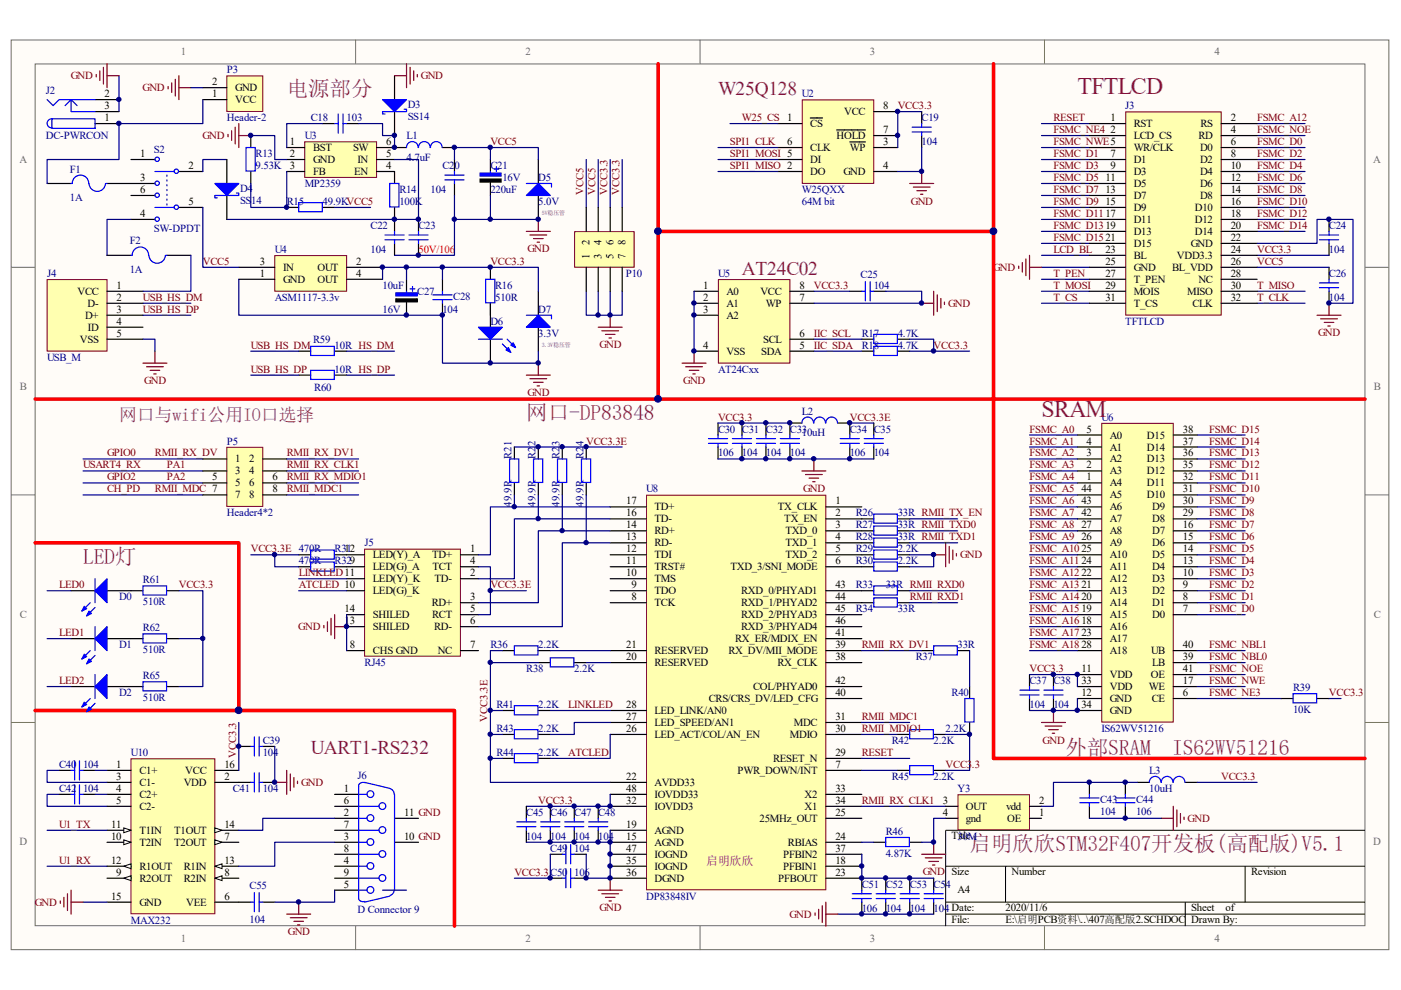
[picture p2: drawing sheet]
<svg xmlns="http://www.w3.org/2000/svg" width="297mm" height="210mm" viewBox="0 0 297 210" stroke-linecap="round" stroke-linejoin="round" font-family="sans-serif">
<defs><g id="words">
<g font-size="5" fill="#800080">
<text x="228.4" y="19.9">TFTLCD</text>
<text x="220.8" y="88.5">SRAM</text>
</g>
<g font-size="4.6" fill="#800080">
<text x="60.8" y="20.4">电源部分</text>
<text x="111.6" y="89">网口-DP83848</text>
<text x="17.6" y="119.5">LED灯</text>
<text x="225.9" y="160.1">外部SRAM</text>
<text x="248.5" y="160.1">IS62WV51216</text>
<text x="205.6" y="180.4">启明欣欣STM32F407开发板(高配版)V5.1</text>
</g>
<g font-size="4.1" fill="#800080">
<text x="152.2" y="20.2">W25Q128</text>
<text x="157.3" y="58.3">AT24C02</text>
<text x="65.9" y="159.9">UART1-RS232</text>
</g>
<text font-size="3.8" fill="#800080" x="25.2" y="89.2">网口与wifi公用IO口选择</text>
<text font-size="2.5" fill="#800080" x="149.7" y="183.3">启明欣欣</text>
<g font-size="2.3" fill="#696969">
<text x="38.4" y="11.7">1</text>
<text x="111.4" y="11.7">2</text>
<text x="184.4" y="11.7">3</text>
<text x="257.5" y="11.7">4</text>
<text x="4.1" y="34.5">A</text>
<text x="291.2" y="34.5">A</text>
<text x="4.2" y="82.7">B</text>
<text x="291.3" y="82.7">B</text>
<text x="4.2" y="131">C</text>
<text x="291.3" y="131">C</text>
<text x="4.1" y="179.3">D</text>
<text x="291.2" y="179.3">D</text>
<text x="38.4" y="199.7">1</text>
<text x="111.4" y="199.7">2</text>
<text x="184.4" y="199.7">3</text>
<text x="257.5" y="199.7">4</text>
</g>
<g font-size="2.3" fill="#800000">
<text x="15" y="16.8">GND</text>
<text x="89.2" y="16.8">GND</text>
<text x="30.2" y="19.3">GND</text>
<text x="190.3" y="23.1">VCC3.3</text>
<text x="42.9" y="29.5">GND</text>
<text x="157.3" y="25.7">W25_CS 1</text>
<text x="223.4" y="28.2">FSMC_NE4</text>
<text x="223.4" y="25.7">RESET</text>
<text x="266.5" y="25.7">FSMC_A12</text>
<text x="266.5" y="28.2">FSMC_NOE</text>
<text x="104" y="30.7">VCC5</text>
<text x="154.8" y="30.7">SPI1_CLK</text>
<text x="154.8" y="33.3">SPI1_MOSI 5</text>
<text x="154.8" y="35.8">SPI1_MISO 2</text>
<text x="223.4" y="30.7">FSMC_NWE5</text>
<text x="223.4" y="33.3">FSMC_D1</text>
<text x="223.4" y="35.8">FSMC_D3</text>
<text x="266.5" y="30.7">FSMC_D0</text>
<text x="266.5" y="33.3">FSMC_D2</text>
<text x="266.5" y="35.8">FSMC_D4</text>
<text x="123.7" y="41.4" transform="rotate(-90 123.7 41.4)">VCC5</text>
<text x="126.2" y="41.4" transform="rotate(-90 126.2 41.4)">VCC5</text>
<text x="128.8" y="41.4" transform="rotate(-90 128.8 41.4)">VCC3.3</text>
<text x="131.3" y="41.4" transform="rotate(-90 131.3 41.4)">VCC3.3</text>
<text x="223.4" y="38.4">FSMC_D5</text>
<text x="223.4" y="40.9">FSMC_D7</text>
<text x="266.5" y="38.4">FSMC_D6</text>
<text x="266.5" y="40.9">FSMC_D8</text>
<text x="193.1" y="43.4">GND</text>
<text x="223.4" y="43.4">FSMC_D9</text>
<text x="223.4" y="46">FSMC_D1117</text>
<text x="266.5" y="43.4">FSMC_D10</text>
<text x="266.5" y="46">FSMC_D12</text>
<text x="111.8" y="53.5">GND</text>
<text x="223.4" y="48.5">FSMC_D1319</text>
<text x="223.4" y="51.1">FSMC_D1521</text>
<text x="223.4" y="53.6">LCD_BL</text>
<text x="266.5" y="48.5">FSMC_D14</text>
<text x="266.5" y="53.6">VCC3.3</text>
<text x="43" y="56.1">VCC5</text>
<text x="104" y="56.1">VCC3.3</text>
<text x="210.6" y="57.4">GND</text>
<text x="223.4" y="58.7">T_PEN</text>
<text x="266.5" y="56.1">VCC5</text>
<text x="30.3" y="63.8">USB_HS_DM</text>
<text x="172.6" y="61.2">VCC3.3</text>
<text x="201" y="65">GND</text>
<text x="223.4" y="63.8">T_CS</text>
<text x="223.4" y="61.2">T_MOSI</text>
<text x="266.5" y="61.2">T_MISO</text>
<text x="266.5" y="63.8">T_CLK</text>
<text x="30.3" y="66.3">USB_HS_DP</text>
<text x="172.6" y="71.4">IIC_SCL</text>
<text x="279.5" y="71.3">GND</text>
<text x="53.2" y="73.9">USB_HS_DM</text>
<text x="127.1" y="73.8">GND</text>
<text x="172.6" y="73.9">IIC_SDA</text>
<text x="198" y="73.9">VCC3.3</text>
<text x="30.6" y="81.5">GND</text>
<text x="53.2" y="79">USB_HS_DP</text>
<text x="144.9" y="81.5">GND</text>
<text x="111.8" y="84">GND</text>
<text x="152.2" y="89.2">VCC3.3</text>
<text x="180.2" y="89.2">VCC3.3E</text>
<text x="124.3" y="94.2">VCC3.3E</text>
<text x="218.3" y="91.7">FSMC_A0</text>
<text x="218.3" y="94.2">FSMC_A1</text>
<text x="256.4" y="94.2">FSMC_D14</text>
<text x="256.4" y="91.7">FSMC_D15</text>
<text x="17.6" y="99.3">USART4_RX</text>
<text x="22.7" y="101.9">GPIO2</text>
<text x="22.7" y="96.8">GPIO0</text>
<text x="32.9" y="96.8">RMII_RX_DV</text>
<text x="35.4" y="99.3">PA1</text>
<text x="35.4" y="101.9">PA2</text>
<text x="60.8" y="96.8">RMII_RX_DV1</text>
<text x="60.8" y="99.3">RMII_RX_CLK1</text>
<text x="60.8" y="101.9">RMII_RX_MDIO1</text>
<text x="218.3" y="96.8">FSMC_A2</text>
<text x="218.3" y="99.3">FSMC_A3</text>
<text x="218.3" y="101.9">FSMC_A4</text>
<text x="256.4" y="101.9">FSMC_D11</text>
<text x="256.4" y="99.3">FSMC_D12</text>
<text x="256.4" y="96.8">FSMC_D13</text>
<text x="22.7" y="104.4">CH_PD</text>
<text x="32.9" y="104.4">RMII_MDC 7</text>
<text x="60.8" y="104.4">RMII_MDC1</text>
<text x="170.3" y="104.3">GND</text>
<text x="218.3" y="104.4">FSMC_A5</text>
<text x="218.3" y="106.9">FSMC_A6</text>
<text x="256.4" y="106.9">FSMC_D9</text>
<text x="256.4" y="104.4">FSMC_D10</text>
<text x="218.3" y="109.5">FSMC_A7</text>
<text x="218.3" y="112">FSMC_A8</text>
<text x="256.4" y="112">FSMC_D7</text>
<text x="256.4" y="109.5">FSMC_D8</text>
<text x="53.2" y="117.1">VCC3.3E 470R</text>
<text x="203.5" y="118.4">GND</text>
<text x="218.3" y="114.6">FSMC_A9</text>
<text x="218.3" y="117.1">FSMC_A1025</text>
<text x="218.3" y="119.6">FSMC_A1124</text>
<text x="256.4" y="119.6">FSMC_D4</text>
<text x="256.4" y="117.1">FSMC_D5</text>
<text x="256.4" y="114.6">FSMC_D6</text>
<text x="12.5" y="124.7">LED0</text>
<text x="37.9" y="124.7">VCC3.3</text>
<text x="63.3" y="124.7">ATCLED 10</text>
<text x="63.3" y="122.2">LINKLED11</text>
<text x="104" y="124.7">VCC3.3E</text>
<text x="218.3" y="122.2">FSMC_A1222</text>
<text x="218.3" y="124.7">FSMC_A1321</text>
<text x="256.4" y="124.7">FSMC_D2</text>
<text x="256.4" y="122.2">FSMC_D3</text>
<text x="192.9" y="127.3">RMII_RXD1</text>
<text x="218.3" y="127.3">FSMC_A1420</text>
<text x="218.3" y="129.8">FSMC_A1519</text>
<text x="256.4" y="129.8">FSMC_D0</text>
<text x="256.4" y="127.3">FSMC_D1</text>
<text x="12.5" y="134.9">LED1</text>
<text x="63.2" y="133.6">GND</text>
<text x="182.7" y="137.4">RMII_RX_DV1</text>
<text x="218.3" y="132.3">FSMC_A1618</text>
<text x="218.3" y="134.9">FSMC_A1723</text>
<text x="218.3" y="137.4">FSMC_A1828</text>
<text x="256.4" y="137.4">FSMC_NBL1</text>
<text x="218.3" y="142.5">VCC3.3</text>
<text x="256.4" y="140">FSMC_NBL0</text>
<text x="256.4" y="142.5">FSMC_NOE</text>
<text x="12.5" y="145">LED2</text>
<text x="256.4" y="145">FSMC_NWE</text>
<text x="256.4" y="147.6">FSMC_NE3</text>
<text x="281.8" y="147.6">VCC3.3</text>
<text x="103.4" y="153.2" transform="rotate(-90 103.4 153.2)">VCC3.3E</text>
<text x="120.5" y="150.1">LINKLED</text>
<text x="182.7" y="152.7">RMII_MDC1</text>
<text x="182.7" y="155.2">RMII_MDIO1</text>
<text x="50" y="160.8" transform="rotate(-90 50 160.8)">VCC3.3</text>
<text x="120.5" y="160.3">ATCLED</text>
<text x="182.7" y="160.3">RESET</text>
<text x="221.1" y="157.7">GND</text>
<text x="63.8" y="166.6">GND</text>
<text x="200.5" y="162.8">VCC3.3</text>
<text x="258.9" y="165.4">VCC3.3</text>
<text x="114.1" y="170.4">VCC3.3</text>
<text x="182.7" y="170.4">RMII_RX_CLK1</text>
<text x="12.5" y="175.5">U1_TX</text>
<text x="251.8" y="174.3">GND</text>
<text x="12.5" y="183.1">U1_RX</text>
<text x="109.1" y="185.7">VCC3.3C50</text>
<text x="195.7" y="185.6">GND</text>
<text x="7.4" y="192">GND</text>
<text x="127.1" y="193.2">GND</text>
<text x="167.4" y="194.6">GND</text>
<text x="61" y="198.3">GND</text>
</g>
<g font-size="2.3" fill="#000080">
<text x="48.1" y="15.5">P3</text>
<text x="9.7" y="19.8">J2</text>
<text x="86.4" y="22.9">D3</text>
<text x="170" y="20.6">U2</text>
<text x="238.6" y="23.1">J3</text>
<text x="9.7" y="29.5">DC-PWRCON</text>
<text x="48.1" y="25.7">Header-2</text>
<text x="64.6" y="29.5">U3</text>
<text x="65.9" y="25.7">C18</text>
<text x="73.5" y="25.7">103</text>
<text x="86.2" y="29.5">L1</text>
<text x="86.4" y="25.4">SS14</text>
<text x="195.4" y="25.7">C19</text>
<text x="32.6" y="32.5">S2</text>
<text x="54.2" y="35.8">9.53K</text>
<text x="54.2" y="33.3">R13</text>
<text x="86.2" y="34.1">4.7uF</text>
<text x="93.8" y="35.8">C20</text>
<text x="104" y="35.8">C21</text>
<text x="195.4" y="30.7">104</text>
<text x="14.8" y="36.6">F1</text>
<text x="50.9" y="40.7">D4</text>
<text x="64.6" y="39.6">MP2359</text>
<text x="84.7" y="40.9">R14</text>
<text x="91.3" y="40.9">104</text>
<text x="104" y="40.9">220uF</text>
<text x="106.5" y="38.4">16V</text>
<text x="114.1" y="38.4">D5</text>
<text x="170" y="40.9">W25QXX</text>
<text x="14.8" y="42.7">1A</text>
<text x="50.9" y="43.2">SS14</text>
<text x="60.8" y="43.4">R15</text>
<text x="68.4" y="43.4">49.9KVCC5</text>
<text x="84.7" y="43.4">100K</text>
<text x="114.1" y="43.4">5.0V</text>
<text x="170" y="43.4">64M bit</text>
<text x="27.5" y="51.8">F2</text>
<text x="32.6" y="49.3">SW-DPDT</text>
<text x="58.3" y="53.6">U4</text>
<text x="78.6" y="53.6">104</text>
<text x="78.6" y="48.5">C22</text>
<text x="88.7" y="48.5">C23</text>
<text x="281.8" y="53.6">104</text>
<text x="281.8" y="48.5">C24</text>
<text x="10" y="58.7">J4</text>
<text x="27.5" y="57.9">1A</text>
<text x="132.7" y="58.7">P10</text>
<text x="152.2" y="58.7">U5</text>
<text x="182.5" y="58.9">C25</text>
<text x="281.8" y="58.7">C26</text>
<text x="58.3" y="63.8">ASM1117-3.3v</text>
<text x="81.1" y="61.2">10uF</text>
<text x="88.5" y="62.5">C27</text>
<text x="96.1" y="63.5">C28</text>
<text x="105" y="63.8">510R</text>
<text x="105" y="61.2">R16</text>
<text x="185.3" y="61.2">104</text>
<text x="281.8" y="63.8">104</text>
<text x="81.1" y="66.3">16V</text>
<text x="93.8" y="66.3">104</text>
<text x="104" y="68.8">D6</text>
<text x="114.1" y="71.4">3.3V</text>
<text x="114.1" y="66.3">D7</text>
<text x="182.7" y="71.4">R17</text>
<text x="190.3" y="71.4">4.7K</text>
<text x="238.6" y="68.8">TFTLCD</text>
<text x="10" y="76.5">USB_M</text>
<text x="66.4" y="72.7">R59</text>
<text x="71" y="73.9">10R HS_DM</text>
<text x="182.7" y="73.9">R18</text>
<text x="190.3" y="73.9">4.7K</text>
<text x="66.6" y="82.8">R60</text>
<text x="71" y="79">10R HS_DP</text>
<text x="152.2" y="79">AT24Cxx</text>
<text x="170" y="87.9">L2</text>
<text x="233.5" y="89.2">U6</text>
<text x="48.1" y="94.2">P5</text>
<text x="152.2" y="91.7">C30 C31 C32 C33</text>
<text x="170" y="92.5">10uH</text>
<text x="180.2" y="91.7">C34 C35</text>
<text x="108.5" y="97.3" transform="rotate(-90 108.5 97.3)">R21</text>
<text x="113.5" y="97.3" transform="rotate(-90 113.5 97.3)">R22</text>
<text x="118.6" y="97.3" transform="rotate(-90 118.6 97.3)">R23</text>
<text x="123.7" y="97.3" transform="rotate(-90 123.7 97.3)">R24</text>
<text x="152.2" y="96.8">106</text>
<text x="157.3" y="96.8">104</text>
<text x="162.4" y="96.8">104</text>
<text x="167.5" y="96.8">104</text>
<text x="180.2" y="96.8">106</text>
<text x="185.3" y="96.8">104</text>
<text x="108.5" y="107.5" transform="rotate(-90 108.5 107.5)">49.9R</text>
<text x="113.5" y="107.5" transform="rotate(-90 113.5 107.5)">49.9R</text>
<text x="118.6" y="107.5" transform="rotate(-90 118.6 107.5)">49.9R</text>
<text x="123.7" y="107.5" transform="rotate(-90 123.7 107.5)">49.9R</text>
<text x="137" y="104.4">U8</text>
<text x="48.1" y="109.5">Header4*2</text>
<text x="181.4" y="109.5">R26</text>
<text x="181.4" y="112">R27</text>
<text x="190.3" y="109.5">33R RMII_TX_EN</text>
<text x="190.3" y="112">33R RMII_TXD0</text>
<text x="63.3" y="119.6">470R</text>
<text x="71" y="119.6">R329</text>
<text x="71" y="117.1">R31</text>
<text x="77.3" y="115.8">J5</text>
<text x="181.4" y="114.6">R28</text>
<text x="181.4" y="117.1">R29</text>
<text x="181.4" y="119.6">R30</text>
<text x="190.3" y="114.6">33R RMII_TXD1</text>
<text x="190.3" y="117.1">2.2K</text>
<text x="190.3" y="119.6">2.2K</text>
<text x="30.3" y="123.7">R61</text>
<text x="181.4" y="124.7">R33</text>
<text x="187.8" y="124.7">33R RMII_RXD0</text>
<text x="25.2" y="127.3">D0</text>
<text x="30.3" y="128.3">510R</text>
<text x="181.4" y="129.8">R34</text>
<text x="190.3" y="129.8">33R</text>
<text x="25.2" y="137.4">D1</text>
<text x="30.3" y="133.9">R62</text>
<text x="104" y="137.4">R36</text>
<text x="114.1" y="137.4">2.2K</text>
<text x="203" y="137.4">33R</text>
<text x="30.3" y="138.4">510R</text>
<text x="77.3" y="141.2">RJ45</text>
<text x="111.6" y="142.5">R38</text>
<text x="121.8" y="142.5">2.2K</text>
<text x="194.1" y="140">R37</text>
<text x="25.2" y="147.6">D2</text>
<text x="30.3" y="148.6">510R</text>
<text x="30.3" y="144">R65</text>
<text x="201.8" y="147.6">R40</text>
<text x="218.3" y="145">C37 C38</text>
<text x="274.2" y="146.6">R39</text>
<text x="105.2" y="150.1">R41</text>
<text x="105.2" y="155.2">R43</text>
<text x="114.1" y="150.1">2.2K</text>
<text x="114.1" y="155.2">2.2K</text>
<text x="200.5" y="155.2">2.2K</text>
<text x="218.3" y="150.1">104</text>
<text x="223.4" y="150.1">104</text>
<text x="233.5" y="155.2">IS62WV51216</text>
<text x="274.2" y="151.1">10K</text>
<text x="27.8" y="160.3">U10</text>
<text x="55.7" y="160.3">104</text>
<text x="55.7" y="157.7">C39</text>
<text x="105.2" y="160.3">R44</text>
<text x="114.1" y="160.3">2.2K</text>
<text x="189.1" y="157.7">R42</text>
<text x="198" y="157.7">2.2K</text>
<text x="12.5" y="162.8">C40</text>
<text x="12.5" y="167.9">C42</text>
<text x="17.6" y="162.8">104</text>
<text x="17.6" y="167.9">104</text>
<text x="49.4" y="167.9">C41</text>
<text x="55.7" y="167.9">104</text>
<text x="75.8" y="165.1">J6</text>
<text x="189.1" y="165.4">R45</text>
<text x="198" y="165.4">2.2K</text>
<text x="203" y="167.9">Y3</text>
<text x="243.7" y="167.9">10uH</text>
<text x="243.7" y="164.1">L3</text>
<text x="111.6" y="173">C45 C46 C47 C48</text>
<text x="233.3" y="172.7">104</text>
<text x="233.3" y="170.2">C43</text>
<text x="240.9" y="172.7">106</text>
<text x="240.9" y="170.2">C44</text>
<text x="111.6" y="178.1">104</text>
<text x="116.7" y="178.1">104</text>
<text x="121.8" y="178.1">104</text>
<text x="126.8" y="178.1">104</text>
<text x="187.8" y="177.1">R46</text>
<text x="203" y="178.1">30M</text>
<text x="116.7" y="180.6">C49</text>
<text x="121.8" y="180.6">104</text>
<text x="121.8" y="185.7">106</text>
<text x="187.8" y="181.6">4.87K</text>
<text x="52.9" y="188.5">C55</text>
<text x="137" y="190.8">DP83848IV</text>
<text x="182.7" y="188.2">C51 C52 C53 C54</text>
<text x="27.8" y="195.8">MAX232</text>
<text x="52.9" y="195.6">104</text>
<text x="75.8" y="193.6">D Connector 9</text>
<text x="182.7" y="193.3">106</text>
<text x="187.8" y="193.3">104</text>
<text x="192.9" y="193.3">104</text>
<text x="198" y="193.3">104 Date:</text>
</g>
<g font-size="2.3">
<text x="22.2" y="20.6">2</text>
<text x="22.2" y="23.1">3</text>
<text x="45" y="20.6">1</text>
<text x="45" y="18">2</text>
<text x="49.9" y="21.9">VCC</text>
<text x="49.9" y="19.3">GND</text>
<text x="187.3" y="23.1">8</text>
<text x="22.2" y="25.7">1</text>
<text x="171.8" y="26.9">CS</text>
<text x="177.4" y="29.5">HOLD</text>
<text x="179" y="24.4">VCC</text>
<text x="187.3" y="28.2">7</text>
<text x="235.5" y="28.2">2</text>
<text x="235.5" y="25.7">1</text>
<text x="240.4" y="29.5">LCD_CS</text>
<text x="240.4" y="26.9">RST</text>
<text x="254.1" y="29.5">RD</text>
<text x="254.5" y="26.9">RS</text>
<text x="260.9" y="25.7">2</text>
<text x="260.9" y="28.2">4</text>
<text x="29.7" y="33.3">1</text>
<text x="40" y="35.8">2</text>
<text x="61.5" y="30.7">1</text>
<text x="61.5" y="33.3">2</text>
<text x="61.5" y="35.8">3</text>
<text x="66.4" y="32">BST</text>
<text x="66.4" y="34.6">GND</text>
<text x="74.8" y="32">SW</text>
<text x="75.8" y="34.6">IN</text>
<text x="81.9" y="35.8">4</text>
<text x="81.9" y="30.7">6</text>
<text x="81.9" y="33.3">5</text>
<text x="166.9" y="30.7">6</text>
<text x="171.8" y="34.6">DI</text>
<text x="171.8" y="32">CLK</text>
<text x="180.2" y="32">WP</text>
<text x="187.3" y="30.7">3</text>
<text x="187.3" y="35.8">4</text>
<text x="235.5" y="33.3">7</text>
<text x="235.5" y="35.8">9</text>
<text x="240.4" y="32">WR/CLK</text>
<text x="240.4" y="34.6">D1</text>
<text x="254.4" y="32">D0</text>
<text x="254.4" y="34.6">D2</text>
<text x="260.9" y="30.7">6</text>
<text x="260.9" y="33.3">8</text>
<text x="260.9" y="35.8">10</text>
<text x="29.7" y="38.4">3</text>
<text x="29.7" y="40.9">6</text>
<text x="66.4" y="37.1">FB</text>
<text x="75.1" y="37.1">EN</text>
<text x="171.8" y="37.1">DO</text>
<text x="178.8" y="37.1">GND</text>
<text x="234.4" y="38.4">11</text>
<text x="234.4" y="40.9">13</text>
<text x="240.4" y="37.1">D3</text>
<text x="240.4" y="39.6">D5</text>
<text x="254.4" y="37.1">D4</text>
<text x="254.4" y="39.6">D6</text>
<text x="260.9" y="38.4">12</text>
<text x="260.9" y="40.9">14</text>
<text x="29.7" y="46">4</text>
<text x="40" y="43.4">5</text>
<text x="234.4" y="43.4">15</text>
<text x="240.4" y="42.2">D7</text>
<text x="240.4" y="44.7">D9</text>
<text x="240.4" y="47.3">D11</text>
<text x="253.3" y="44.7">D10</text>
<text x="253.3" y="47.3">D12</text>
<text x="254.4" y="42.2">D8</text>
<text x="260.9" y="43.4">16</text>
<text x="260.9" y="46">18</text>
<text x="125" y="52" transform="rotate(-90 125 52)">2</text>
<text x="127.5" y="52" transform="rotate(-90 127.5 52)">4</text>
<text x="130" y="52" transform="rotate(-90 130 52)">6</text>
<text x="132.6" y="52" transform="rotate(-90 132.6 52)">8</text>
<text x="234.4" y="53.6">23</text>
<text x="240.4" y="49.8">D13</text>
<text x="240.4" y="52.3">D15</text>
<text x="252.5" y="52.3">GND</text>
<text x="253.3" y="49.8">D14</text>
<text x="260.9" y="48.5">20</text>
<text x="260.9" y="51.1">22</text>
<text x="260.9" y="53.6">24</text>
<text x="55.1" y="58.7">1</text>
<text x="55.1" y="56.1">3</text>
<text x="60" y="60">GND</text>
<text x="60" y="57.4">IN</text>
<text x="67.3" y="57.4">OUT</text>
<text x="67.3" y="60">OUT</text>
<text x="75.5" y="56.1">2</text>
<text x="75.5" y="58.7">4</text>
<text x="125" y="54.9" transform="rotate(-90 125 54.9)">1</text>
<text x="127.5" y="54.9" transform="rotate(-90 127.5 54.9)">3</text>
<text x="130" y="54.9" transform="rotate(-90 130 54.9)">5</text>
<text x="132.6" y="54.9" transform="rotate(-90 132.6 54.9)">7</text>
<text x="234.4" y="56.1">25</text>
<text x="234.4" y="58.7">27</text>
<text x="240.4" y="54.9">BL</text>
<text x="240.4" y="57.4">GND</text>
<text x="240.4" y="60">T_PEN</text>
<text x="248.5" y="57.4">BL_VDD</text>
<text x="249.5" y="54.9">VDD3.3</text>
<text x="254.1" y="60">NC</text>
<text x="260.9" y="56.1">26</text>
<text x="260.9" y="58.7">28</text>
<text x="16.4" y="62.5">VCC</text>
<text x="18.5" y="65">D-</text>
<text x="24.7" y="61.2">1</text>
<text x="24.7" y="63.8">2</text>
<text x="149.1" y="61.2">1</text>
<text x="149.1" y="63.8">2</text>
<text x="154" y="62.5">A0</text>
<text x="154" y="65">A1</text>
<text x="161.2" y="62.5">VCC</text>
<text x="162.4" y="65">WP</text>
<text x="169.5" y="63.8">7</text>
<text x="169.5" y="61.2">8</text>
<text x="234.4" y="61.2">29</text>
<text x="234.4" y="63.8">31</text>
<text x="240.4" y="62.5">MOIS</text>
<text x="240.4" y="65">T_CS</text>
<text x="251.7" y="62.5">MISO</text>
<text x="252.8" y="65">CLK</text>
<text x="260.9" y="61.2">30</text>
<text x="260.9" y="63.8">32</text>
<text x="18" y="67.6">D+</text>
<text x="18.6" y="70.1">ID</text>
<text x="24.7" y="66.3">3</text>
<text x="24.7" y="68.8">4</text>
<text x="24.7" y="71.4">5</text>
<text x="149.1" y="66.3">3</text>
<text x="154" y="67.6">A2</text>
<text x="169.5" y="71.4">6</text>
<text x="16.9" y="72.7">VSS</text>
<text x="149.1" y="73.9">4</text>
<text x="154" y="75.2">VSS</text>
<text x="161.4" y="75.2">SDA</text>
<text x="161.8" y="72.7">SCL</text>
<text x="169.5" y="73.9">5</text>
<text x="230.4" y="91.7">5</text>
<text x="230.4" y="94.2">4</text>
<text x="235.3" y="93">A0</text>
<text x="235.3" y="95.5">A1</text>
<text x="243.2" y="95.5">D14</text>
<text x="243.2" y="93">D15</text>
<text x="250.8" y="94.2">37</text>
<text x="250.8" y="91.7">38</text>
<text x="45" y="101.9">5</text>
<text x="49.9" y="98.1">1</text>
<text x="49.9" y="100.6">3</text>
<text x="52.8" y="98.1">2</text>
<text x="52.8" y="100.6">4</text>
<text x="57.7" y="101.9">6</text>
<text x="230.4" y="96.8">3</text>
<text x="230.4" y="99.3">2</text>
<text x="230.4" y="101.9">1</text>
<text x="235.3" y="98.1">A2</text>
<text x="235.3" y="100.6">A3</text>
<text x="243.2" y="100.6">D12</text>
<text x="243.2" y="98.1">D13</text>
<text x="250.8" y="101.9">32</text>
<text x="250.8" y="99.3">35</text>
<text x="250.8" y="96.8">36</text>
<text x="49.9" y="103.1">5</text>
<text x="49.9" y="105.7">7</text>
<text x="52.8" y="103.1">6</text>
<text x="52.8" y="105.7">8</text>
<text x="57.7" y="104.4">8</text>
<text x="132.8" y="106.9">17</text>
<text x="177.1" y="106.9">1</text>
<text x="229.3" y="104.4">44</text>
<text x="229.3" y="106.9">43</text>
<text x="235.3" y="103.1">A4</text>
<text x="235.3" y="105.7">A5</text>
<text x="243.2" y="105.7">D10</text>
<text x="243.2" y="103.1">D11</text>
<text x="250.8" y="106.9">30</text>
<text x="250.8" y="104.4">31</text>
<text x="132.8" y="112">14</text>
<text x="132.8" y="109.5">16</text>
<text x="138.8" y="113.3">RD+</text>
<text x="138.8" y="110.8">TD-</text>
<text x="138.8" y="108.2">TD+</text>
<text x="164.9" y="108.2">TX_CLK</text>
<text x="166.3" y="110.8">TX_EN</text>
<text x="166.5" y="113.3">TXD_0</text>
<text x="177.1" y="109.5">2</text>
<text x="177.1" y="112">3</text>
<text x="229.3" y="109.5">42</text>
<text x="229.3" y="112">27</text>
<text x="235.3" y="108.2">A6</text>
<text x="235.3" y="110.8">A7</text>
<text x="235.3" y="113.3">A8</text>
<text x="244.3" y="113.3">D7</text>
<text x="244.3" y="110.8">D8</text>
<text x="244.3" y="108.2">D9</text>
<text x="250.8" y="112">16</text>
<text x="250.8" y="109.5">29</text>
<text x="73.1" y="117.1">12</text>
<text x="79.1" y="118.4">LED(Y)_A</text>
<text x="91.6" y="118.4">TD+</text>
<text x="99.7" y="117.1">1</text>
<text x="99.7" y="119.6">4</text>
<text x="132.8" y="119.6">11</text>
<text x="132.8" y="117.1">12</text>
<text x="132.8" y="114.6">13</text>
<text x="138.8" y="118.4">TDI</text>
<text x="138.8" y="115.8">RD-</text>
<text x="166.5" y="115.8">TXD_1</text>
<text x="166.5" y="118.4">TXD_2</text>
<text x="177.1" y="114.6">4</text>
<text x="177.1" y="117.1">5</text>
<text x="177.1" y="119.6">6</text>
<text x="229.3" y="114.6">26</text>
<text x="235.3" y="115.8">A9</text>
<text x="235.3" y="118.4">A10</text>
<text x="244.3" y="118.4">D5</text>
<text x="244.3" y="115.8">D6</text>
<text x="250.8" y="119.6">13</text>
<text x="250.8" y="117.1">14</text>
<text x="250.8" y="114.6">15</text>
<text x="79.1" y="120.9">LED(G)_A</text>
<text x="79.1" y="126">LED(G)_K</text>
<text x="79.1" y="123.5">LED(Y)_K</text>
<text x="91.7" y="120.9">TCT</text>
<text x="92.1" y="123.5">TD-</text>
<text x="99.7" y="122.2">2</text>
<text x="132.8" y="122.2">10</text>
<text x="133.9" y="124.7">9</text>
<text x="138.8" y="126">TDO</text>
<text x="138.8" y="123.5">TMS</text>
<text x="138.8" y="120.9">TRST#</text>
<text x="154.9" y="120.9">TXD_3/SNI_MODE</text>
<text x="157.1" y="126">RXD_0/PHYAD1</text>
<text x="177.1" y="124.7">43</text>
<text x="235.3" y="120.9">A11</text>
<text x="235.3" y="123.5">A12</text>
<text x="235.3" y="126">A13</text>
<text x="244.3" y="126">D2</text>
<text x="244.3" y="123.5">D3</text>
<text x="244.3" y="120.9">D4</text>
<text x="250.8" y="124.7">9</text>
<text x="250.8" y="122.2">10</text>
<text x="73.1" y="129.8">14</text>
<text x="79.1" y="131.1">SHILED</text>
<text x="91.5" y="128.5">RD+</text>
<text x="91.6" y="131.1">RCT</text>
<text x="99.7" y="127.3">3</text>
<text x="99.7" y="129.8">5</text>
<text x="133.9" y="127.3">8</text>
<text x="138.8" y="128.5">TCK</text>
<text x="157.1" y="128.5">RXD_1/PHYAD2</text>
<text x="157.1" y="131.1">RXD_2/PHYAD3</text>
<text x="177.1" y="127.3">44</text>
<text x="177.1" y="129.8">45</text>
<text x="235.3" y="128.5">A14</text>
<text x="235.3" y="131.1">A15</text>
<text x="244.3" y="131.1">D0</text>
<text x="244.3" y="128.5">D1</text>
<text x="250.8" y="129.8">7</text>
<text x="250.8" y="127.3">8</text>
<text x="73.1" y="132.3">13</text>
<text x="74.2" y="137.4">8</text>
<text x="79.1" y="133.6">SHILED</text>
<text x="92" y="133.6">RD-</text>
<text x="99.7" y="132.3">6</text>
<text x="99.7" y="137.4">7</text>
<text x="132.8" y="137.4">21</text>
<text x="155.9" y="136.2">RX_ER/MDIX_EN</text>
<text x="157.1" y="133.6">RXD_3/PHYAD4</text>
<text x="177.1" y="137.4">39</text>
<text x="177.1" y="134.9">41</text>
<text x="177.1" y="132.3">46</text>
<text x="235.3" y="133.6">A16</text>
<text x="235.3" y="136.2">A17</text>
<text x="250.8" y="137.4">40</text>
<text x="79.1" y="138.7">CHS GND</text>
<text x="92.8" y="138.7">NC</text>
<text x="132.8" y="140">20</text>
<text x="138.8" y="141.2">RESERVED</text>
<text x="138.8" y="138.7">RESERVED</text>
<text x="154.4" y="138.7">RX_DV/MII_MODE</text>
<text x="164.8" y="141.2">RX_CLK</text>
<text x="177.1" y="140">38</text>
<text x="229.3" y="142.5">11</text>
<text x="235.3" y="138.7">A18</text>
<text x="235.3" y="143.8">VDD</text>
<text x="244" y="143.8">OE</text>
<text x="244.1" y="138.7">UB</text>
<text x="244.3" y="141.2">LB</text>
<text x="250.8" y="140">39</text>
<text x="250.8" y="142.5">41</text>
<text x="150.3" y="148.9">CRS/CRS_DV/LED_CFG</text>
<text x="159.7" y="146.3">COL/PHYAD0</text>
<text x="177.1" y="147.6">40</text>
<text x="177.1" y="145">42</text>
<text x="229.3" y="145">33</text>
<text x="229.3" y="147.6">12</text>
<text x="235.3" y="146.3">VDD</text>
<text x="235.3" y="148.9">GND</text>
<text x="243.6" y="146.3">WE</text>
<text x="244.2" y="148.9">CE</text>
<text x="250.8" y="145">17</text>
<text x="250.8" y="147.6">6</text>
<text x="132.8" y="155.2">26</text>
<text x="132.8" y="152.7">27</text>
<text x="132.8" y="150.1">28</text>
<text x="138.8" y="153.9">LED_SPEED/AN1</text>
<text x="138.8" y="151.4">LED_LINK/AN0</text>
<text x="168.3" y="153.9">MDC</text>
<text x="177.1" y="155.2">30</text>
<text x="177.1" y="152.7">31</text>
<text x="229.3" y="150.1">34</text>
<text x="235.3" y="151.4">GND</text>
<text x="138.8" y="156.5">LED_ACT/COL/AN_EN</text>
<text x="163.9" y="161.6">RESET_N</text>
<text x="167.5" y="156.5">MDIO</text>
<text x="177.1" y="160.3">29</text>
<text x="24.6" y="162.8">1</text>
<text x="24.6" y="165.4">3</text>
<text x="24.6" y="167.9">4</text>
<text x="29.5" y="164.1">C1+</text>
<text x="29.5" y="166.6">C1-</text>
<text x="38.9" y="166.6">VDD</text>
<text x="39.3" y="164.1">VCC</text>
<text x="47.6" y="165.4">2</text>
<text x="47.6" y="162.8">16</text>
<text x="72.9" y="167.9">1</text>
<text x="132.8" y="165.4">22</text>
<text x="132.8" y="167.9">48</text>
<text x="138.8" y="166.6">AVDD33</text>
<text x="156.4" y="164.1">PWR_DOWN/INT</text>
<text x="177.1" y="162.8">7</text>
<text x="177.1" y="167.9">33</text>
<text x="24.6" y="170.4">5</text>
<text x="29.5" y="169.2">C2+</text>
<text x="29.5" y="171.7">C2-</text>
<text x="72.9" y="173">2</text>
<text x="72.9" y="170.4">6</text>
<text x="85.7" y="173">11 GND</text>
<text x="132.8" y="170.4">32</text>
<text x="138.8" y="171.7">IOVDD3</text>
<text x="138.8" y="169.2">IOVDD33</text>
<text x="170.6" y="169.2">X2</text>
<text x="170.6" y="171.7">X1</text>
<text x="177.1" y="173">25</text>
<text x="177.1" y="170.4">34</text>
<text x="199.9" y="170.4">3</text>
<text x="199.9" y="173">4</text>
<text x="204.8" y="171.7">OUT</text>
<text x="213.4" y="171.7">vdd</text>
<text x="220.3" y="173">1</text>
<text x="220.3" y="170.4">2</text>
<text x="23.5" y="178.1">10</text>
<text x="23.5" y="175.5">11</text>
<text x="29.5" y="179.3">T2IN</text>
<text x="29.5" y="176.8">T1IN</text>
<text x="36.9" y="179.3">T2OUT</text>
<text x="36.9" y="176.8">T1OUT</text>
<text x="47.6" y="178.1">7</text>
<text x="47.6" y="175.5">14</text>
<text x="72.9" y="178.1">3</text>
<text x="72.9" y="175.5">7</text>
<text x="85.7" y="178.1">10 GND</text>
<text x="132.8" y="178.1">15</text>
<text x="132.8" y="175.5">19</text>
<text x="138.8" y="179.3">AGND</text>
<text x="138.8" y="176.8">AGND</text>
<text x="161" y="174.3">25MHz_OUT</text>
<text x="167" y="179.3">RBIAS</text>
<text x="177.1" y="178.1">24</text>
<text x="201.8" y="178">Title</text>
<text x="204.8" y="174.3">gnd</text>
<text x="213.5" y="174.3">OE</text>
<text x="23.5" y="183.1">12</text>
<text x="24.6" y="185.7">9</text>
<text x="29.5" y="184.4">R1OUT</text>
<text x="38.9" y="184.4">R1IN</text>
<text x="47.6" y="185.7">8</text>
<text x="47.6" y="183.1">13</text>
<text x="72.9" y="183.1">4</text>
<text x="72.9" y="180.6">8</text>
<text x="72.9" y="185.7">9</text>
<text x="132.8" y="183.1">35</text>
<text x="132.8" y="185.7">36</text>
<text x="132.8" y="180.6">47</text>
<text x="138.8" y="184.4">IOGND</text>
<text x="138.8" y="181.9">IOGND</text>
<text x="166" y="184.4">PFBIN1</text>
<text x="166" y="181.9">PFBIN2</text>
<text x="177.1" y="183.1">18</text>
<text x="177.1" y="185.7">23</text>
<text x="177.1" y="180.6">37</text>
<text x="201.8" y="185.6">Size</text>
<text x="214.5" y="185.6">Number</text>
<text x="265.3" y="185.6">Revision</text>
<text x="23.5" y="190.8">15</text>
<text x="29.5" y="187">R2OUT</text>
<text x="38.9" y="187">R2IN</text>
<text x="47.6" y="190.8">6</text>
<text x="72.9" y="188.2">5</text>
<text x="138.8" y="187">DGND</text>
<text x="165" y="187">PFBOUT</text>
<text x="203" y="189.4">A4</text>
<text x="29.5" y="192">GND</text>
<text x="39.5" y="192">VEE</text>
<text x="201.8" y="195.8">File:</text>
<text x="213.2" y="193.2">2020/11/6</text>
<text x="213.2" y="195.8">E:\启明PCB资料\..\407高配版2.SCHDOC</text>
<text x="252.6" y="193.2">Sheet</text>
<text x="252.6" y="195.8">Drawn By:</text>
<text x="259.8" y="193.2">of</text>
</g>
<text font-size="2.3" fill="#f00" x="88.7" y="53.6">50V/106</text>
<g font-size="1.3" fill="#800080">
<text x="114.9" y="45.6">5V稳压管</text>
<text x="114.9" y="73.5">3.3V稳压管</text>
</g>
</g></defs>
<path d="M2.5 8.6h292v192.8h-292z" fill="#fffcf8"/>
<path d="M2.4 8.5h292.1v192.9h-292.1z" fill="none" stroke="#696969" stroke-width=".21"/>
<path d="M7.5 13.6h281.9v182.7h-281.9z" fill="#fffcf8"/>
<g fill="none" stroke="#696969" stroke-width=".21">
<path d="M7.5 13.6h281.9v182.7h-281.9zM75.4 8.4v5.1M148.4 8.4v5.1M221.5 8.4v5.1M2.4 56.7h5.1M289.4 56.7h5.1M2.4 104.9h5.1M289.4 104.9h5.1M2.4 153.2h5.1M289.4 153.2h5.1M75.4 196.4v5M148.4 196.4v5"/>
<path d="M221.5 196.4v5"/>
</g>
<path d="M289.4 176h-88.9v20.4M200.5 183.7h88.9M200.5 191.3h88.9M200.5 193.8h88.9M213.2 183.7v7.6M251.3 191.3v5.1M264 183.7v7.6" fill="none" stroke="#000" stroke-width=".21"/>
<path d="M10.1 59.4h12.6v15h-12.6z" fill="#ffffb0"/>
<path d="M10 59.3h12.7v15.1h-12.7z" fill="none" stroke="#800000" stroke-width=".21"/>
<path d="M22.7 61.8h7.6M22.7 64.3h7.6M22.7 66.8h7.6M22.7 69.4h7.6M22.7 71.9h7.6" fill="none" stroke="#000" stroke-width=".25"/>
<path d="M58.3 54.3h15.2v7.4h-15.2z" fill="#ffffb0"/>
<path d="M58.3 54.2h15.2v7.5h-15.2z" fill="none" stroke="#800000" stroke-width=".21"/>
<g fill="none" stroke="#000" stroke-width=".25">
<path d="M20.2 26.2h5M20.2 21.1h5M20.2 23.7h5M27.8 33.8h5.1M27.8 38.9h5.1M37.9 36.4h5.1M22.7 54.1h5.1M27.8 41.4h5.1M27.8 46.5h5.1M35.4 54.1h5.1M37.9 44h5.1M50.6 59.2h7.7"/>
<path d="M50.6 56.7h7.7M73.5 59.2h7.6M73.5 56.7h7.6M86.2 59.2v2.6M93.8 59.2v2.6M86.2 63.5v3.3M93.8 64.3v2.5"/>
</g>
<g fill="none" stroke="#00f" stroke-width=".25">
<path d="M10 21.1l1.3 1.3 1.2-1.3h7.7M11 25.2h9.2v2h-9.2zM11 25.2a.96 .96 0 0 0-1 1 .96 .96 0 0 0 1 .9M13.8 22.4l1.3-1.3v2.6h5.1M15.1 21.1l1.2 1.3M32.9 36.4h4M35.4 37.1v.3M35.4 38.1v.3M35.4 39.2v.2M27.8 54.1h.2M28 54.1a1.74 1.74 0 0 1 1.8-1.7 1.74 1.74 0 0 1 1.7 1.7M31.6 54.1a1.74 1.74 0 0 0 1.7 1.7 1.74 1.74 0 0 0 1.8-1.6"/>
<path d="M32.9 44h4M35.1 54.1h.3M35.4 40.2v.2M35.4 41.2v.2M35.4 42.2v.3M35.4 43.2v.3M86.2 61.8v.7M87 61.2h1M87.5 60.7v1.1M91.8 62.5h4M91.8 63.5h4M93.8 61.8v.7"/>
<path d="M93.8 63.5v.8"/>
<circle cx="33.3" cy="33.8" r=".47"/>
<circle cx="33.3" cy="38.9" r=".47"/>
<circle cx="37.4" cy="36.3" r=".47"/>
<circle cx="33.3" cy="41.4" r=".47"/>
<circle cx="33.3" cy="46.5" r=".47"/>
<circle cx="37.4" cy="43.9" r=".47"/>
</g>
<path d="M111.6 49.1h5.1M112.4 49.8h3.5M113.1 50.6h2.1M113.9 51.3h.5M114.1 46.5v2.6" fill="none" stroke="#800000" stroke-width=".25"/>
<path d="M43 44v12.7h7.6" fill="none" stroke="#000080" stroke-width=".25"/>
<path d="M84 62.2h4.5v.6h-4.5z" fill="#00f"/>
<path d="M83.9 62.1h4.6v.7h-4.6z" fill="none" stroke="#00f" stroke-width=".21"/>
<path d="M84 63.4h4.5v.6h-4.5z" fill="#000"/>
<path d="M83.9 63.3h4.6v.7h-4.6z" fill="none" stroke="#000" stroke-width=".21"/>
<path d="M25.2 16v7.7M27.8 46.5h-5.1v7.6M40.5 54.1v7.7h-10.2M86.2 56.7v2.5M93.8 56.7v2.5" fill="none" stroke="#000080" stroke-width=".25"/>
<g fill="none" stroke="#800000" stroke-width=".25">
<path d="M20.4 15.8v.5M21.2 15v2.1M21.9 14.3v3.5M22.7 13.5v5.1M22.7 16h2.5M30.3 77h5.1M31.1 77.8h3.5M31.8 78.5h2.1M32.6 79.3h.5M32.9 74.5v2.5M111.6 79.5h5.1M114.1 77v2.5"/>
<path d="M112.4 80.3h3.5M113.1 81.1h2.1M113.9 81.8h.5"/>
</g>
<path d="M10 38.9h5.1M22.7 38.9h5.1M104 56.7v2.5M104 64.3v5.1M104 71.9v5.1" fill="none" stroke="#000" stroke-width=".25"/>
<g fill="#00f" stroke="#00f" stroke-width=".25">
<path d="M101.4 69.4h5.1l-2.5 2.5z"/>
<path d="M107.3 74.2l.5-.5 .5 1z"/>
<path d="M108.3 73.2l.5-.5 .5 1z"/>
</g>
<path d="M15.1 38.9h.2M15.3 38.9a1.74 1.74 0 0 1 1.8-1.8 1.74 1.74 0 0 1 1.7 1.8M18.9 38.9a1.74 1.74 0 0 0 1.7 1.7 1.74 1.74 0 0 0 1.8-1.6M22.4 38.9h.3M103 59.2h1.9v5h-1.9zM101.4 71.9h5.1M106.5 72.9l1.8 1.8M107.5 71.9l1.8 1.8" fill="none" stroke="#00f" stroke-width=".25"/>
<path d="M64.7 30.2h15.1v7.4h-15.1z" fill="#ffffb0"/>
<path d="M64.6 30.1h15.2v7.5h-15.2z" fill="none" stroke="#800000" stroke-width=".21"/>
<g fill="none" stroke="#000" stroke-width=".25">
<path d="M60.8 31.3h3.8M60.8 33.8h3.8M60.8 36.4h3.8M68.4 26.2h2.6M73.5 26.2h2.5M79.8 31.3h6.4M79.8 33.8h3.9M79.8 36.4h3.9M93.8 31.3h2.6M96.4 33.8v2.6M96.4 38.9v2.5M104 33.8v2.6"/>
<path d="M104 38.1v3.3"/>
</g>
<g fill="none" stroke="#00f" stroke-width=".25">
<path d="M71 26.2h.7M71.7 24.2v4M72.7 24.2v4M72.7 26.2h.8M88.7 31.3a1.23 1.23 0 0 0-1.3-1.3 1.23 1.23 0 0 0-1.2 1.3M91.2 31.3a1.23 1.23 0 0 0-1.2-1.3 1.23 1.23 0 0 0-1.3 1.3M93.7 31.3a1.23 1.23 0 0 0-1.2-1.3 1.23 1.23 0 0 0-1.2 1.3M94.3 37.1h4.1M94.3 38.1h4.1M96.4 36.4v.7M96.4 38.1v.8M104 36.4v.7"/>
<path d="M104.7 35.9h1.1M105.2 35.3v1.1"/>
</g>
<path d="M68.4 26.2h-7.6v5.1M76 26.2h5.1v2.5h2.6v2.6" fill="none" stroke="#000080" stroke-width=".25"/>
<path d="M101.9 36.8h4.4v.6h-4.4z" fill="#00f"/>
<path d="M101.8 36.7h4.5v.7h-4.5z" fill="none" stroke="#00f" stroke-width=".21"/>
<path d="M101.9 38h4.4v.6h-4.4z" fill="#000"/>
<path d="M101.8 37.9h4.5v.7h-4.5z" fill="none" stroke="#000" stroke-width=".21"/>
<path d="M48.1 33.8h-5.1v2.6M53.2 28.7h5.1v5.1h2.5M60.8 36.4v7.6h-7.6v-5.1M83.7 33.8h5v12.7h-40.6M96.4 33.8v-2.5h7.6v2.5M71 44h7.6M30.3 71.9h2.6v2.6M30.3 64.3h10.2M30.3 66.8h10.2" fill="none" stroke="#000080" stroke-width=".25"/>
<g fill="none" stroke="#000" stroke-width=".25">
<path d="M83.7 16v5.1M48.1 33.8v5.1M53.2 28.7v2.6M53.2 36.4v2.5M83.7 23.7v5M83.7 36.4v2.5M114.1 33.8v5.1M48.1 41.4v5.1M60.8 44h2.5M68.4 44h2.6M83.7 44v5.1M83.7 51.6v2.5"/>
<path d="M88.7 46.5v2.6M88.7 51.6v2.5M114.1 41.4v5.1"/>
</g>
<g fill="none" stroke="#00f" stroke-width=".25">
<path d="M52.2 31.3h1.9v5h-1.9zM82.6 38.9h2v5h-2zM85.7 23.2h.5v.5h-5.1v.5h.5M111.6 38.9h5.3v.8M50.1 40.9h.5v.5h-5v.6h.5M63.3 43h5v1.9h-5zM81.6 49.8h4.1M81.6 50.8h4.1M83.7 49.1v.7M83.7 50.8v.8M86.7 49.8h4.1M86.7 50.8h4.1"/>
<path d="M88.7 49.1v.7M88.7 50.8v.8"/>
</g>
<path d="M83.7 16h2.5M86.2 13.5v5.1M87 14.3v3.5M87.7 15v2.1M88.5 15.8v.5M48.3 28.5v.5M49.1 27.7v2.1M49.9 27v3.5M50.6 26.2v5.1M50.6 28.7h2.6" fill="none" stroke="#800000" stroke-width=".25"/>
<g fill="#00f" stroke="#00f" stroke-width=".25">
<path d="M45.6 38.9h5l-2.5 2.5z"/>
<path d="M81.1 21.1h5.1l-2.5 2.6z"/>
<path d="M111.6 41.4l2.5-2.5 2.6 2.5z"/>
</g>
<path d="M48.2 16.2h7.5v7.4h-7.5z" fill="#ffffb0"/>
<path d="M48.1 16.1h7.6v7.5h-7.6z" fill="none" stroke="#800000" stroke-width=".21"/>
<path d="M43 18.6h5.1M43 21.1h5.1" fill="none" stroke="#000" stroke-width=".25"/>
<path d="M40.5 18.6h2.5M43 21.1v5.1h-17.8v7.6h-15.2v5.1" fill="none" stroke="#000080" stroke-width=".25"/>
<path d="M35.6 18.3v.5M36.4 17.6v2M37.2 16.8v3.6M37.9 16v5.1M37.9 18.6h2.6" fill="none" stroke="#800000" stroke-width=".25"/>
<path d="M170.2 21.3h15.1v17.6h-15.1z" fill="#ffffb0"/>
<path d="M170.1 21.2h15.2v17.7h-15.2z" fill="none" stroke="#800000" stroke-width=".21"/>
<g fill="none" stroke="#000" stroke-width=".25">
<path d="M164.9 26.2h5.1M164.9 36.4h5.1M164.9 31.3h5.1M164.9 33.8h5.1M171.8 25h2.6M177.4 27.6h6.1M180.2 30.1h3.3M185.3 36.4h5M185.3 31.3h5M185.3 28.7h5M185.3 23.7h5M195.4 23.7v2.5"/>
<path d="M195.4 28.7v2.6"/>
</g>
<path d="M152.2 33.8h12.7M152.2 36.4h12.7M152.2 31.3h12.7M154.8 26.2h10.1M195.4 31.3v5.1h-5.1M195.4 23.7h-5.1v7.6" fill="none" stroke="#000080" stroke-width=".25"/>
<path d="M192.9 38.9h5.1M193.6 39.7h3.6M195.4 36.4v2.5M194.4 40.4h2M195.2 41.2h.5" fill="none" stroke="#800000" stroke-width=".25"/>
<path d="M193.4 27h4M193.4 28h4M195.4 26.2v.8M195.4 28v.7" fill="none" stroke="#00f" stroke-width=".25"/>
<path d="M152.4 59.4h15.1v17.6h-15.1z" fill="#ffffb0"/>
<path d="M152.3 59.3h15.2v17.7h-15.2z" fill="none" stroke="#800000" stroke-width=".21"/>
<g fill="none" stroke="#000" stroke-width=".25">
<path d="M147.2 61.8h5M147.2 64.3h5M147.2 66.8h5M147.2 74.5h5M167.5 61.8h5.1M167.5 64.3h5.1M167.5 74.5h5.1M167.5 71.9h5.1M180.2 61.8h2.5M182.7 74.5h2.6M182.7 71.9h2.6M185.3 61.8h2.5"/>
<path d="M190.3 74.5h2.6M190.3 71.9h2.6"/>
</g>
<path d="M147.2 61.8v12.7M172.6 61.8h7.6M172.6 71.9h10.1M172.6 74.5h10.1M187.8 61.8h7.6v2.5h-22.8M192.9 71.9h5.1v2.6h-5.1" fill="none" stroke="#000080" stroke-width=".25"/>
<path d="M144.6 77h5.1M145.4 77.8h3.5M146.1 78.5h2.1M146.9 79.3h.5M147.2 74.5v2.5M195.4 64.3h2.6M198 61.8v5M198.7 62.5v3.6M199.5 63.3v2M200.2 64v.6" fill="none" stroke="#800000" stroke-width=".25"/>
<path d="M183.5 59.7v4.1M184.5 59.7v4.1M182.7 61.8h.8M184.5 61.8h.8M185.3 70.9h5v1.9h-5zM185.3 73.4h5v2h-5z" fill="none" stroke="#00f" stroke-width=".25"/>
<path d="M27.9 161h17.7v32.7h-17.7z" fill="#ffffb0"/>
<path d="M27.8 160.9h17.8v32.8h-17.8z" fill="none" stroke="#800000" stroke-width=".21"/>
<path d="M22.7 163.3h5.1M22.7 165.9h5.1M22.7 168.4h5.1M22.7 171h5.1M45.6 165.9h5M45.6 178.6h5M45.6 191.3h5" fill="none" stroke="#000" stroke-width=".25"/>
<path d="M45.6 178.1l1.5 .5-1.5 .5z" fill="#fffcf8" stroke="#000" stroke-width=".21"/>
<path d="M45.6 186.2h5" fill="none" stroke="#000" stroke-width=".25"/>
<path d="M45.6 186.2l1.5-.5v1z" fill="#fffcf8" stroke="#000" stroke-width=".21"/>
<path d="M22.7 186.2h5.1" fill="none" stroke="#000" stroke-width=".25"/>
<path d="M26.2 186.2l1.6-.5v1z" fill="#fffcf8" stroke="#000" stroke-width=".21"/>
<path d="M22.7 178.6h5.1" fill="none" stroke="#000" stroke-width=".25"/>
<path d="M26.2 178.1l1.6 .5-1.6 .5z" fill="#fffcf8" stroke="#000" stroke-width=".21"/>
<path d="M22.7 176h5.1" fill="none" stroke="#000" stroke-width=".25"/>
<path d="M26.2 175.5l1.6 .5-1.6 .5z" fill="#fffcf8" stroke="#000" stroke-width=".21"/>
<path d="M22.7 183.7h5.1" fill="none" stroke="#000" stroke-width=".25"/>
<path d="M26.2 183.7l1.6-.5v1z" fill="#fffcf8" stroke="#000" stroke-width=".21"/>
<path d="M45.6 183.7h5" fill="none" stroke="#000" stroke-width=".25"/>
<path d="M45.6 183.7l1.5-.5v1z" fill="#fffcf8" stroke="#000" stroke-width=".21"/>
<path d="M45.6 176h5" fill="none" stroke="#000" stroke-width=".25"/>
<path d="M45.6 175.5l1.5 .5-1.5 .5z" fill="#fffcf8" stroke="#000" stroke-width=".21"/>
<g fill="none" stroke="#000" stroke-width=".25">
<path d="M281.8 46.5v2.6M281.8 51.6v2.5M281.8 56.7v2.5M281.8 61.8v2.5M50.6 158.3h2.6M55.7 158.3h2.6M12.5 163.3h2.6M12.5 168.4h2.6M17.6 163.3h2.6M17.6 168.4h2.6M45.6 163.3h5M50.6 165.9h2.6"/>
<path d="M55.7 165.9h2.6M71 168.4h5M71 173.5h5M71 178.6h5M71 171h5M71 176h5M83.7 173.5h5M83.7 178.6h5M22.7 191.3h5.1M50.6 191.3h2.6M55.7 191.3h2.6M71 183.7h5"/>
<path d="M71 188.7h5M71 181.1h5M71 186.2h5"/>
</g>
<g fill="none" stroke="#00f" stroke-width=".25">
<path d="M279.7 49.8h4.1M279.7 50.8h4.1M279.7 60h4.1M281.8 49.1v.7M281.8 50.8v.8M281.8 59.2v.8M279.7 61h4.1M281.8 61v.8M53.2 158.3h.7M53.9 156.2v4.1M54.9 156.2v4.1M54.9 158.3h.8"/>
<path d="M15.1 163.3h.7M15.1 168.4h.7M15.8 161.3v4.1M15.8 166.4v4.1M16.8 161.3v4.1M16.8 166.4v4.1M16.8 163.3h.8M16.8 168.4h.8M53.2 165.9h.7M53.9 163.8v4.1M54.9 163.8v4.1M54.9 165.9h.8"/>
<path d="M76 168.4h1.8M76 173.5h1.8M76 178.6h1.8M76 171h4.3M76 176h4.3M76 166.6v23.9M77.3 165.9l5.3 1.3M77.4 166a.91 .91 0 0 0-1.4 .7M82.7 167.2a1.22 1.22 0 0 1 .9 1.2M83.7 168.4v20.3M53.2 191.3h.7M53.9 189.2v4.1"/>
<path d="M54.9 189.2v4.1M54.9 191.3h.8M76 190.4a.94 .94 0 0 0 1.4 .7M76 183.7h1.8M76 188.7h1.8M76 181.1h4.3M76 186.2h4.3M82.6 190l-5.3 1.3M83.6 188.7a1.22 1.22 0 0 1-.9 1.2"/>
<circle cx="78.5" cy="168.4" r=".72"/>
<circle cx="78.5" cy="173.5" r=".72"/>
<circle cx="78.5" cy="178.5" r=".72"/>
<circle cx="81.1" cy="176" r=".72"/>
<circle cx="81.1" cy="170.9" r=".72"/>
<circle cx="78.5" cy="188.7" r=".72"/>
<circle cx="78.5" cy="183.6" r=".72"/>
<circle cx="81.1" cy="186.1" r=".72"/>
<circle cx="81.1" cy="181.1" r=".72"/>
</g>
<g fill="none" stroke="#000080" stroke-width=".25">
<path d="M220.8 26.2h10.2M220.8 28.7h10.2M220.8 31.3h10.2M220.8 33.8h10.2M220.8 36.4h10.2M220.8 38.9h10.2M266.5 26.2h10.2M266.5 28.7h10.2M266.5 31.3h10.2M266.5 33.8h10.2M266.5 36.4h10.2M266.5 38.9h10.2"/>
<path d="M220.8 41.4h10.2M220.8 44h10.2M220.8 46.5h10.2M220.8 49.1h10.2M220.8 51.6h10.2M220.8 54.1h10.2M220.8 56.7h10.2M220.8 59.2h10.2M266.5 41.4h10.2M266.5 44h10.2M266.5 46.5h10.2M266.5 49.1h10.2"/>
<path d="M266.5 54.1h15.3M220.8 61.8h10.2M220.8 64.3h10.2M266.5 61.8h10.2M266.5 64.3h10.2M50.6 153.2v10.1M10 176h12.7M12.5 163.3h-2.5v2.6h12.7M12.5 168.4h-2.5v2.6h12.7M20.2 163.3h2.5M20.2 168.4h2.5M71 173.5h-15.3v2.5h-5.1"/>
<path d="M71 178.6h-12.7v5.1h-7.7M10 183.7h12.7M17.6 191.3h5.1M81.1 188.7h5.1"/>
</g>
<g fill="none" stroke="#800000" stroke-width=".25">
<path d="M216 56.4v.5M216.8 55.7v2M217.5 54.9v3.6M218.3 54.1v5.1M218.3 56.7h2.5M279.2 66.8h5.1M280 67.6h3.6M280.8 68.4h2M281.5 69.1h.5M281.8 64.3v2.5M58.3 165.9h2.5M60.8 163.3v5.1"/>
<path d="M61.6 164.1v3.6M62.3 164.9v2M63.1 165.6v.5M12.8 191v.5M13.5 190.3v2M14.3 189.5v3.6M15.1 188.7v5.1M15.1 191.3h2.5M60.8 193.8h5.1M61.6 194.6h3.5M62.3 195.3h2M63.1 196.1h.5"/>
<path d="M63.3 191.3v2.5"/>
</g>
<path d="M238.8 23.8h20.1v43h-20.1z" fill="#ffffb0"/>
<path d="M238.7 23.7h20.2v43.1h-20.2z" fill="none" stroke="#800000" stroke-width=".21"/>
<g fill="none" stroke="#000" stroke-width=".25">
<path d="M231 28.7h7.6M231 26.2h7.6M231 31.3h7.6M231 33.8h7.6M231 36.4h7.6M231 38.9h7.6M258.9 28.7h7.6M258.9 26.2h7.6M258.9 31.3h7.6M258.9 33.8h7.6M258.9 36.4h7.6M258.9 38.9h7.6"/>
<path d="M231 41.4h7.6M231 44h7.6M231 46.5h7.6M231 49.1h7.6M231 51.6h7.6M231 54.1h7.6M231 56.7h7.6M231 59.2h7.6M258.9 41.4h7.6M258.9 44h7.6M258.9 46.5h7.6M258.9 49.1h7.6"/>
<path d="M258.9 51.6h7.6M258.9 54.1h7.6M258.9 56.7h7.6M258.9 59.2h7.6M231 61.8h7.6M231 64.3h7.6M258.9 61.8h7.6M258.9 64.3h7.6"/>
</g>
<path d="M266.5 51.6h12.7v-5.1h7.7v17.8h-5.1M266.5 56.7h15.3" fill="none" stroke="#000080" stroke-width=".25"/>
<path d="M233.7 89.8h15.1v63.3h-15.1z" fill="#ffffb0"/>
<path d="M233.6 89.8h15.2v63.3h-15.2z" fill="none" stroke="#800000" stroke-width=".21"/>
<g fill="none" stroke="#000" stroke-width=".25">
<path d="M228.4 92.2h5.1M228.4 94.8h5.1M228.4 97.3h5.1M228.4 99.9h5.1M248.8 92.2h5M248.8 94.8h5M248.8 97.3h5M248.8 99.9h5M228.4 102.4h5.1M228.4 104.9h5.1M228.4 107.5h5.1M228.4 110h5.1"/>
<path d="M228.4 112.6h5.1M228.4 115.1h5.1M228.4 117.6h5.1M248.8 102.4h5M248.8 104.9h5M248.8 107.5h5M248.8 110h5M248.8 112.6h5M248.8 115.1h5M248.8 117.6h5M228.4 120.2h5.1M228.4 122.7h5.1"/>
<path d="M228.4 125.2h5.1M228.4 127.8h5.1M228.4 130.3h5.1M228.4 132.9h5.1M228.4 135.4h5.1M228.4 137.9h5.1M248.8 120.2h5M248.8 122.7h5M248.8 125.2h5M248.8 127.8h5M248.8 130.3h5M248.8 137.9h5"/>
<path d="M218.3 143v2.6M218.3 148.1v2.5M223.4 143v2.6M223.4 148.1v2.5M228.4 143h5.1M228.4 145.6h5.1M228.4 148.1h5.1M228.4 150.6h5.1M248.8 143h5M248.8 145.6h5M248.8 148.1h5M248.8 140.5h5"/>
<path d="M271.6 148.1h2.6M279.2 148.1h2.6"/>
</g>
<g fill="none" stroke="#000080" stroke-width=".25">
<path d="M218.3 92.2h10.1M218.3 94.8h10.1M218.3 97.3h10.1M218.3 99.9h10.1M253.8 92.2h10.2M253.8 94.8h10.2M253.8 97.3h10.2M253.8 99.9h10.2M218.3 102.4h10.1M218.3 104.9h10.1M218.3 107.5h10.1M218.3 110h10.1"/>
<path d="M218.3 112.6h10.1M218.3 115.1h10.1M218.3 117.6h10.1M253.8 102.4h10.2M253.8 104.9h10.2M253.8 107.5h10.2M253.8 110h10.2M253.8 112.6h10.2M253.8 115.1h10.2M253.8 117.6h10.2M218.3 120.2h10.1M218.3 122.7h10.1"/>
<path d="M218.3 125.2h10.1M218.3 127.8h10.1M218.3 130.3h10.1M218.3 132.9h10.1M218.3 135.4h10.1M218.3 137.9h10.1M253.8 120.2h10.2M253.8 122.7h10.2M253.8 125.2h10.2M253.8 127.8h10.2M253.8 130.3h10.2M253.8 137.9h10.2"/>
<path d="M218.3 143h10.1v2.6M228.4 148.1v2.5h-10.1M253.8 140.5h10.2M253.8 143h10.2M253.8 145.6h10.2M253.8 148.1h17.8M281.8 148.1h2.5"/>
</g>
<path d="M216.2 146.3h4.1M216.2 147.3h4.1M218.3 145.6v.7M218.3 147.3v.8M221.3 146.3h4.1M221.3 147.3h4.1M223.4 145.6v.7M223.4 147.3v.8M274.2 147.1h5v1.9h-5z" fill="none" stroke="#00f" stroke-width=".25"/>
<path d="M220.8 153.2h5.1M221.6 153.9h3.5M222.3 154.7h2.1M223.1 155.5h.5M223.4 150.6v2.6" fill="none" stroke="#800000" stroke-width=".25"/>
<path d="M139.5 13.5v71.1M210.7 13.5v147.3M139.5 49.1h71.2M7.5 84.6h281.9" fill="none" stroke="#f00" stroke-width=".76"/>
<path d="M137.2 105.1h37.9v83.6h-37.9z" fill="#ffffb0"/>
<path d="M137.1 105h38v83.7h-38z" fill="none" stroke="#800000" stroke-width=".21"/>
<g fill="none" stroke="#000" stroke-width=".25">
<path d="M129.4 107.5h7.6M129.4 110h7.6M129.4 112.6h7.6M129.4 115.1h7.6M129.4 117.6h7.6M175.1 107.5h7.6M175.1 110h7.6M175.1 112.6h7.6M175.1 115.1h7.6M175.1 117.6h7.6M129.4 120.2h7.6M129.4 127.8h7.6"/>
<path d="M129.4 125.2h7.6M129.4 122.7h7.6M129.4 137.9h7.6M175.1 120.2h7.6M175.1 127.8h7.6M175.1 125.2h7.6M175.1 137.9h7.6M175.1 135.4h7.6M175.1 130.3h7.6M175.1 132.9h7.6M129.4 140.5h7.6M129.4 155.7h7.6"/>
<path d="M129.4 153.2h7.6M129.4 150.6h7.6M175.1 140.5h7.6M175.1 155.7h7.6M175.1 153.2h7.6M175.1 148.1h7.6M175.1 145.6h7.6M129.4 178.6h7.6M129.4 176h7.6M129.4 165.9h7.6M129.4 171h7.6M129.4 168.4h7.6"/>
<path d="M175.1 163.3h7.6M175.1 178.6h7.6M175.1 173.5h7.6M175.1 160.8h7.6M175.1 171h7.6M175.1 168.4h7.6M129.4 183.7h7.6M129.4 186.2h7.6M129.4 181.1h7.6M175.1 183.7h7.6M175.1 186.2h7.6M175.1 181.1h7.6"/>
</g>
<path d="M7.5 150.6h88.9v45.8" fill="none" stroke="#f00" stroke-width=".76"/>
<path d="M77.4 116.5h20.2v22.6h-20.2z" fill="#ffffb0"/>
<path d="M77.3 116.4h20.3v22.7h-20.3z" fill="none" stroke="#800000" stroke-width=".21"/>
<g fill="none" stroke="#000" stroke-width=".25">
<path d="M63.3 74.5h2.6M63.3 79.5h2.6M71 74.5h2.5M71 79.5h2.5M109.1 94.8v2.5M114.1 94.8v2.5M119.2 94.8v2.5M124.3 94.8v2.5M152.2 89.7v2.5M152.2 94.8v2.5M157.3 89.7v2.5M157.3 94.8v2.5"/>
<path d="M162.4 89.7v2.5M162.4 94.8v2.5M167.5 94.8v2.5M170 89.7h-2.5v2.5M177.6 89.7h2.6v2.5M180.2 94.8v2.5M185.3 89.7v2.5M185.3 94.8v2.5M63.3 117.6h2.6M71 117.6h6.3M97.6 117.6h3.8M109.1 102.4v2.5"/>
<path d="M114.1 102.4v2.5M119.2 102.4v2.5M124.3 102.4v2.5M182.7 117.6h2.6M182.7 110h2.6M182.7 112.6h2.6M182.7 115.1h2.6M190.3 117.6h2.6M190.3 110h2.6M190.3 112.6h2.6M190.3 115.1h2.6M15.1 125.2h5.1"/>
<path d="M15.1 135.4h5.1M22.7 125.2h7.6M22.7 135.4h7.6M35.4 125.2h2.5M35.4 135.4h2.5M63.3 120.2h2.6M71 120.2h6.3M73.5 122.7h3.8M73.5 130.3h3.8M73.5 132.9h3.8M73.5 137.9h3.8M73.5 125.2h3.8"/>
<path d="M97.6 122.7h3.8M97.6 127.8h3.8M97.6 120.2h3.8M97.6 130.3h3.8M97.6 132.9h3.8M97.6 137.9h3.8M106.5 137.9h2.6M114.1 137.9h2.6M182.7 127.8h2.6M182.7 120.2h2.6M182.7 125.2h2.6M190.3 127.8h2.6"/>
<path d="M190.3 120.2h2.6M190.3 125.2h2.6M195.4 137.9h2.6M203 137.9h2.6M15.1 145.6h5.1M22.7 145.6h7.6M35.4 145.6h2.5M106.5 150.6h2.6M106.5 155.7h2.6M114.1 140.5h2.6M114.1 150.6h2.6M114.1 155.7h2.6"/>
<path d="M121.8 140.5h2.5M190.3 155.7h2.6M198 155.7h2.5M205.6 145.6v2.5M205.6 153.2v2.5M106.5 160.8h2.6M111.6 171v2.5M111.6 176v2.6M114.1 160.8h2.6M116.7 171v2.5M116.7 176v2.6M121.8 171v2.5"/>
<path d="M121.8 176v2.6M126.8 171v2.5M126.8 176v2.6M185.3 178.6h2.5M190.3 163.3h2.6M192.9 178.6h2.5M198 163.3h2.5M231 165.9v2.5M231 171v2.5M238.6 165.9v2.5M238.6 171v2.5M241.1 165.9h2.6"/>
<path d="M251.3 165.9h2.5M116.7 181.1h2.5M116.7 186.2h2.5M121.8 181.1h2.5M121.8 186.2h2.5M182.7 186.2v2.5M182.7 191.3v2.5M187.8 186.2v2.5M187.8 191.3v2.5M192.9 186.2v2.5M192.9 191.3v2.5M198 186.2v2.5"/>
<path d="M198 191.3v2.5"/>
</g>
<g fill="none" stroke="#00f" stroke-width=".25">
<path d="M65.9 73.4h5v2h-5zM65.9 78.5h5v1.9h-5zM108 97.3h2v5h-2zM113.1 97.3h2v5h-2zM118.2 97.3h2v5h-2zM123.3 97.3h1.9v5h-1.9zM150.2 93h4.1M150.2 94h4.1M152.2 92.2v.8M152.2 94v.8M155.3 93h4M155.3 94h4"/>
<path d="M157.3 92.2v.8M157.3 94v.8M160.4 93h4M160.4 94h4M162.4 92.2v.8M162.4 94v.8M165.4 93h4.1M165.4 94h4.1M167.5 92.2v.8M167.5 94v.8M172.5 89.7a1.23 1.23 0 0 0-1.3-1.3 1.23 1.23 0 0 0-1.2 1.3M175 89.7a1.23 1.23 0 0 0-1.2-1.3 1.23 1.23 0 0 0-1.2 1.3"/>
<path d="M177.6 89.7a1.23 1.23 0 0 0-1.3-1.3 1.23 1.23 0 0 0-1.2 1.3M178.1 93h4.1M178.1 94h4.1M180.2 92.2v.8M180.2 94v.8M183.2 93h4.1M183.2 94h4.1M185.3 92.2v.8M185.3 94v.8M65.9 119.2h5v1.9h-5zM65.9 116.6h5v1.9h-5zM185.3 109h5v1.9h-5z"/>
<path d="M185.3 111.5h5v2h-5zM185.3 114.1h5v1.9h-5zM185.3 116.6h5v1.9h-5zM185.3 119.2h5v1.9h-5zM19.1 127.8l-1.7 1.8M19.1 137.9l-1.7 1.8M20.2 128.8l-1.8 1.8M20.2 122.7v5.1M20.2 132.9v5M20.2 139l-1.8 1.7M30.3 124.2h5v2h-5zM30.3 134.4h5v1.9h-5z"/>
<path d="M109.1 136.9h5v2h-5zM116.7 139.5h5v1.9h-5zM185.3 124.2h5v2h-5zM185.3 126.8h5v1.9h-5zM198 136.9h5v2h-5zM19.1 148.1l-1.7 1.8M20.2 143v5.1M20.2 149.1l-1.8 1.8M30.3 144.6h5v1.9h-5zM109.1 149.6h5v2h-5zM109.1 154.7h5v1.9h-5zM109.1 159.8h5v1.9h-5z"/>
<path d="M192.9 154.7h5v1.9h-5zM204.6 148.1h1.9v5h-1.9zM109.6 174.3h4M109.6 175.3h4M111.6 173.5v.8M111.6 175.3v.7M114.6 174.3h4.1M114.6 175.3h4.1M116.7 173.5v.8M116.7 175.3v.7M119.7 174.3h4.1M119.7 175.3h4.1"/>
<path d="M120 179.1v4.1M121 179.1v4.1M121.8 173.5v.8M121.8 175.3v.7M124.8 174.3h4.1M124.8 175.3h4.1M126.8 173.5v.8M126.8 175.3v.7M187.8 177.6h5v1.9h-5zM192.9 162.3h5v2h-5zM228.9 169.2h4.1M228.9 170.2h4.1"/>
<path d="M231 168.4v.8M231 170.2v.8M236.6 169.2h4M236.6 170.2h4M238.6 168.4v.8M238.6 170.2v.8M246.1 165.9a1.23 1.23 0 0 0-1.2-1.3 1.23 1.23 0 0 0-1.2 1.3M248.7 165.9a1.23 1.23 0 0 0-1.3-1.3 1.23 1.23 0 0 0-1.2 1.3M251.2 165.9a1.23 1.23 0 0 0-1.2-1.3 1.23 1.23 0 0 0-1.2 1.3M119.2 181.1h.8M119.2 186.2h.8M120 184.2v4"/>
<path d="M121 184.2v4M121 181.1h.8M121 186.2h.8M180.7 190.5h4M180.7 189.5h4M182.7 188.7v.8M182.7 190.5v.8M185.8 190.5h4M185.8 189.5h4M187.8 188.7v.8M187.8 190.5v.8M190.8 190.5h4.1"/>
<path d="M190.8 189.5h4.1M192.9 188.7v.8M192.9 190.5v.8M195.9 190.5h4.1M195.9 189.5h4.1M198 188.7v.8M198 190.5v.8"/>
</g>
<g fill="none" stroke="#000080" stroke-width=".25">
<path d="M53.2 74.5h10.1M53.2 79.5h10.1M73.5 74.5h10.2M73.5 79.5h10.2M17.6 97.3h25.4M17.6 99.9h25.4M60.8 97.3h15.2M60.8 99.9h15.2M109.1 94.8h22.8M152.2 97.3h33.1M152.2 89.7h15.3M180.2 89.7h5.1"/>
<path d="M17.6 102.4h25.4M17.6 104.9h25.4M60.8 102.4h15.2M60.8 104.9h15.2M109.1 104.9v2.6M114.1 104.9v5.1M119.2 104.9v7.7M124.3 104.9v10.2h-5.1v17.8h-17.8M129.4 107.5h-25.4v10.1h-2.6M129.4 110h-20.3v12.7h-7.7M129.4 112.6h-15.3v15.2h-12.7M192.9 117.6h5.1v2.6h-5.1"/>
<path d="M192.9 110h10.1M192.9 112.6h10.1M192.9 115.1h10.1M10 125.2h5.1M10 135.4h5.1M37.9 135.4h5.1v10.2h-5.1M37.9 125.2h5.1v10.2M63.3 122.7h10.2M63.3 125.2h10.2M73.5 130.3v7.6M101.4 120.2h2.6v10.1h-2.6M116.7 137.9h12.7"/>
<path d="M182.7 137.9h12.7M192.9 125.2h10.1M192.9 127.8h10.1M205.6 137.9v7.7M10 145.6h5.1M129.4 153.2h-7.6v2.5h-5.1M129.4 155.7v5.1h-12.7M182.7 155.7h7.6M182.7 153.2h10.2M200.5 155.7h5.1v7.6h-5.1M111.6 178.6h17.8M129.4 168.4v2.6h-17.8"/>
<path d="M129.4 176v10.2h-5.1v-5.1M182.7 178.6h2.6M182.7 163.3h7.6M182.7 160.8h10.2M182.7 171h17.8M231 173.5h15.2M253.8 165.9h12.7M177.6 193.8h20.4M182.7 181.1v5.1h15.3"/>
</g>
<g fill="none" stroke="#800000" stroke-width=".25">
<path d="M170 99.9h5.1M172.6 97.3v2.6M170.8 100.6h3.5M171.5 101.4h2.1M172.3 102.1h.5M198 117.6h2.5M200.5 115.1v5.1M201.3 115.9v3.5M202 116.6v2M202.8 117.4v.5M68.7 132.6v.5M69.4 131.9v2"/>
<path d="M70.2 131.1v3.5M71 130.3v5.1M71 132.9h2.5M198 178.6v2.5M246.2 173.5h2.6M248.8 171v5M249.5 171.7v3.6M250.3 172.5v2M251 173.2v.6M126.8 188.7h5.1M127.6 189.5h3.6M128.4 190.3h2"/>
<path d="M129.1 191h.5M129.4 186.2v2.5M172.8 193.6v.5M173.6 192.8v2M174.3 192v3.6M175.1 191.3v5.1M175.1 193.8h2.5M195.4 181.1h5.1M196.2 181.9h3.5M196.9 182.6h2.1M197.7 183.4h.5"/>
</g>
<path d="M7.5 115.1h43.1v35.5M210.7 160.8h78.7" fill="none" stroke="#f00" stroke-width=".76"/>
<g fill="#00f" stroke="#00f" stroke-width=".25">
<path d="M22.7 122.7v5.1l-2.5-2.6z"/>
<path d="M17.9 128.5l.5 .6-1 .5z"/>
<path d="M18.9 129.6l.5 .5-1 .5z"/>
<path d="M22.7 132.9v5l-2.5-2.5z"/>
<path d="M17.9 138.7l.5 .5-1 .5z"/>
<path d="M18.9 139.7l.5 .5-1 .5z"/>
<path d="M22.7 143v5.1l-2.5-2.5z"/>
<path d="M17.9 148.9l.5 .5-1 .5z"/>
<path d="M18.9 149.9l.5 .5-1 .5z"/>
</g>
<path d="M48.2 94.9h7.5v12.5h-7.5z" fill="#ffffb0"/>
<path d="M48.1 94.8h7.6v12.6h-7.6z" fill="none" stroke="#800000" stroke-width=".21"/>
<path d="M43 97.3h5.1M43 99.9h5.1M55.7 97.3h5.1M55.7 99.9h5.1M43 102.4h5.1M43 104.9h5.1M55.7 102.4h5.1M55.7 104.9h5.1" fill="none" stroke="#000" stroke-width=".25"/>
<g fill="none" stroke="#000080" stroke-width=".25">
<path d="M96.4 41.4v5.1M198 74.5h7.6M53.2 117.6h5.1M63.3 117.6h-5v2.6h5M124.3 115.1h5.1M104 125.2h7.6M106.5 137.9h-2.5v28h25.4M58.3 158.3v7.6M104 140.5h10.1M104 150.6h2.5M104 155.7h2.5M116.7 150.6h12.7"/>
<path d="M124.3 140.5h5.1M104 160.8h2.5M71 188.7v2.6h-12.7M116.7 181.1v5.1h-7.6"/>
</g>
<path d="M203.2 168.6h15.1v7.4h-15.1z" fill="#ffffb0"/>
<path d="M203.1 168.5h15.2v7.5h-15.2z" fill="none" stroke="#800000" stroke-width=".21"/>
<path d="M200.5 173.5h2.5M200.5 171h2.5M218.3 173.5h2.5M218.3 171h2.5" fill="none" stroke="#000" stroke-width=".25"/>
<path d="M124.3 33.8v10.2M126.8 33.8v10.2M129.4 33.8v10.2M131.9 33.8v10.2M124.3 61.8v5h7.6v-5M126.8 61.8v5M129.4 61.8v5M200.5 173.5h-2.5v5.1h-2.6M241.1 165.9h-17.7v5.1h-2.6" fill="none" stroke="#000080" stroke-width=".25"/>
<path d="M126.8 69.4h5.1M127.6 70.1h3.6M128.4 70.9h2M129.1 71.7h.5M129.4 66.8v2.6" fill="none" stroke="#800000" stroke-width=".25"/>
<path d="M121.9 49.2h12.6v7.5h-12.6z" fill="#ffffb0"/>
<path d="M121.8 49.1h12.7v7.6h-12.7z" fill="none" stroke="#800000" stroke-width=".21"/>
<path d="M124.3 44v5.1M124.3 56.7v5.1M126.8 44v5.1M126.8 56.7v5.1M129.4 44v5.1M129.4 56.7v5.1M131.9 44v5.1M131.9 56.7v5.1M114.1 61.8v5M114.1 69.4v5.1" fill="none" stroke="#000" stroke-width=".25"/>
<path d="M104 31.3h10.1v2.5M50.6 59.2v7.6h43.2v10.2h20.3v-2.5M81.1 59.2v-2.5h33v5.1M104 41.4v5.1h-7.6v7.6h-12.7M104 46.5h10.1" fill="none" stroke="#000080" stroke-width=".25"/>
<path d="M111.6 69.4l2.5-2.6 2.6 2.6z" fill="#00f" stroke="#00f" stroke-width=".25"/>
<path d="M111.6 66.8h5.3v.8" fill="none" stroke="#00f" stroke-width=".25"/>
<g fill="#000080" stroke="#000080" stroke-width=".21">
<circle cx="25.2" cy="26.2" r=".47"/>
<circle cx="25.2" cy="21.1" r=".46"/>
<circle cx="43" cy="135.4" r=".47"/>
<circle cx="50.6" cy="158.2" r=".47"/>
<circle cx="50.6" cy="150.6" r=".72"/>
<circle cx="53.1" cy="28.7" r=".47"/>
<circle cx="58.2" cy="165.8" r=".47"/>
<circle cx="58.2" cy="117.6" r=".46"/>
<circle cx="60.8" cy="43.9" r=".47"/>
<circle cx="63.3" cy="191.2" r=".47"/>
<circle cx="73.5" cy="132.8" r=".47"/>
<circle cx="81.1" cy="56.6" r=".47"/>
<circle cx="83.6" cy="46.5" r=".47"/>
<circle cx="83.6" cy="31.2" r=".47"/>
<circle cx="83.6" cy="28.7" r=".47"/>
<circle cx="86.2" cy="66.8" r=".47"/>
<circle cx="86.2" cy="56.6" r=".47"/>
<circle cx="88.7" cy="54.1" r=".46"/>
<circle cx="88.7" cy="46.5" r=".47"/>
<circle cx="93.8" cy="66.8" r=".47"/>
<circle cx="93.8" cy="56.6" r=".47"/>
<circle cx="96.3" cy="46.5" r=".46"/>
<circle cx="96.3" cy="31.2" r=".46"/>
<circle cx="103.9" cy="160.8" r=".46"/>
<circle cx="103.9" cy="155.7" r=".46"/>
<circle cx="103.9" cy="150.6" r=".46"/>
<circle cx="103.9" cy="140.4" r=".46"/>
<circle cx="103.9" cy="125.2" r=".46"/>
<circle cx="103.9" cy="76.9" r=".46"/>
<circle cx="103.9" cy="56.6" r=".46"/>
<circle cx="103.9" cy="46.5" r=".46"/>
<circle cx="103.9" cy="31.2" r=".46"/>
<circle cx="109" cy="107.4" r=".46"/>
<circle cx="114.1" cy="110" r=".46"/>
<circle cx="114.1" cy="94.7" r=".46"/>
<circle cx="114.1" cy="76.9" r=".46"/>
<circle cx="114.1" cy="46.5" r=".46"/>
<circle cx="116.6" cy="186.1" r=".46"/>
<circle cx="116.6" cy="178.5" r=".46"/>
<circle cx="116.6" cy="170.9" r=".46"/>
<circle cx="119.2" cy="112.5" r=".46"/>
<circle cx="119.2" cy="94.7" r=".46"/>
<circle cx="121.7" cy="178.5" r=".46"/>
<circle cx="121.7" cy="170.9" r=".46"/>
<circle cx="124.3" cy="186.1" r=".46"/>
<circle cx="124.3" cy="115" r=".46"/>
<circle cx="124.3" cy="94.7" r=".46"/>
<circle cx="126.8" cy="178.5" r=".46"/>
<circle cx="126.8" cy="170.9" r=".46"/>
<circle cx="126.8" cy="66.8" r=".46"/>
<circle cx="129.3" cy="186.1" r=".46"/>
<circle cx="129.3" cy="183.6" r=".46"/>
<circle cx="129.3" cy="181.1" r=".46"/>
<circle cx="129.3" cy="178.5" r=".46"/>
<circle cx="129.3" cy="170.9" r=".46"/>
<circle cx="129.3" cy="66.8" r=".46"/>
<circle cx="139.5" cy="84.6" r=".72"/>
<circle cx="139.5" cy="49" r=".72"/>
<circle cx="147.1" cy="74.4" r=".46"/>
<circle cx="147.1" cy="66.8" r=".46"/>
<circle cx="147.1" cy="64.2" r=".46"/>
<circle cx="157.3" cy="97.3" r=".46"/>
<circle cx="157.3" cy="89.6" r=".46"/>
<circle cx="162.4" cy="97.3" r=".46"/>
<circle cx="162.4" cy="89.6" r=".46"/>
<circle cx="167.4" cy="97.3" r=".46"/>
<circle cx="167.4" cy="89.6" r=".46"/>
<circle cx="172.5" cy="97.3" r=".47"/>
<circle cx="180.1" cy="97.3" r=".47"/>
<circle cx="180.1" cy="89.6" r=".47"/>
<circle cx="182.7" cy="193.8" r=".47"/>
<circle cx="182.7" cy="186.1" r=".47"/>
<circle cx="182.7" cy="183.6" r=".46"/>
<circle cx="187.8" cy="193.8" r=".47"/>
<circle cx="187.8" cy="186.1" r=".47"/>
<circle cx="190.3" cy="28.7" r=".47"/>
<circle cx="190.3" cy="23.6" r=".47"/>
<circle cx="192.8" cy="193.8" r=".47"/>
<circle cx="192.8" cy="186.1" r=".47"/>
<circle cx="195.4" cy="64.2" r=".47"/>
<circle cx="195.4" cy="36.3" r=".47"/>
<circle cx="197.9" cy="178.5" r=".46"/>
<circle cx="197.9" cy="117.6" r=".46"/>
<circle cx="197.9" cy="74.4" r=".47"/>
<circle cx="205.5" cy="155.7" r=".47"/>
<circle cx="210.6" cy="49" r=".72"/>
<circle cx="223.3" cy="150.6" r=".46"/>
<circle cx="223.3" cy="143" r=".47"/>
<circle cx="228.4" cy="150.6" r=".46"/>
<circle cx="228.4" cy="143" r=".47"/>
<circle cx="230.9" cy="165.8" r=".47"/>
<circle cx="238.6" cy="173.5" r=".47"/>
<circle cx="238.6" cy="165.8" r=".47"/>
<circle cx="281.7" cy="64.2" r=".46"/>
<circle cx="281.7" cy="46.5" r=".46"/>
</g>
<use href="#words"/>
</svg>
